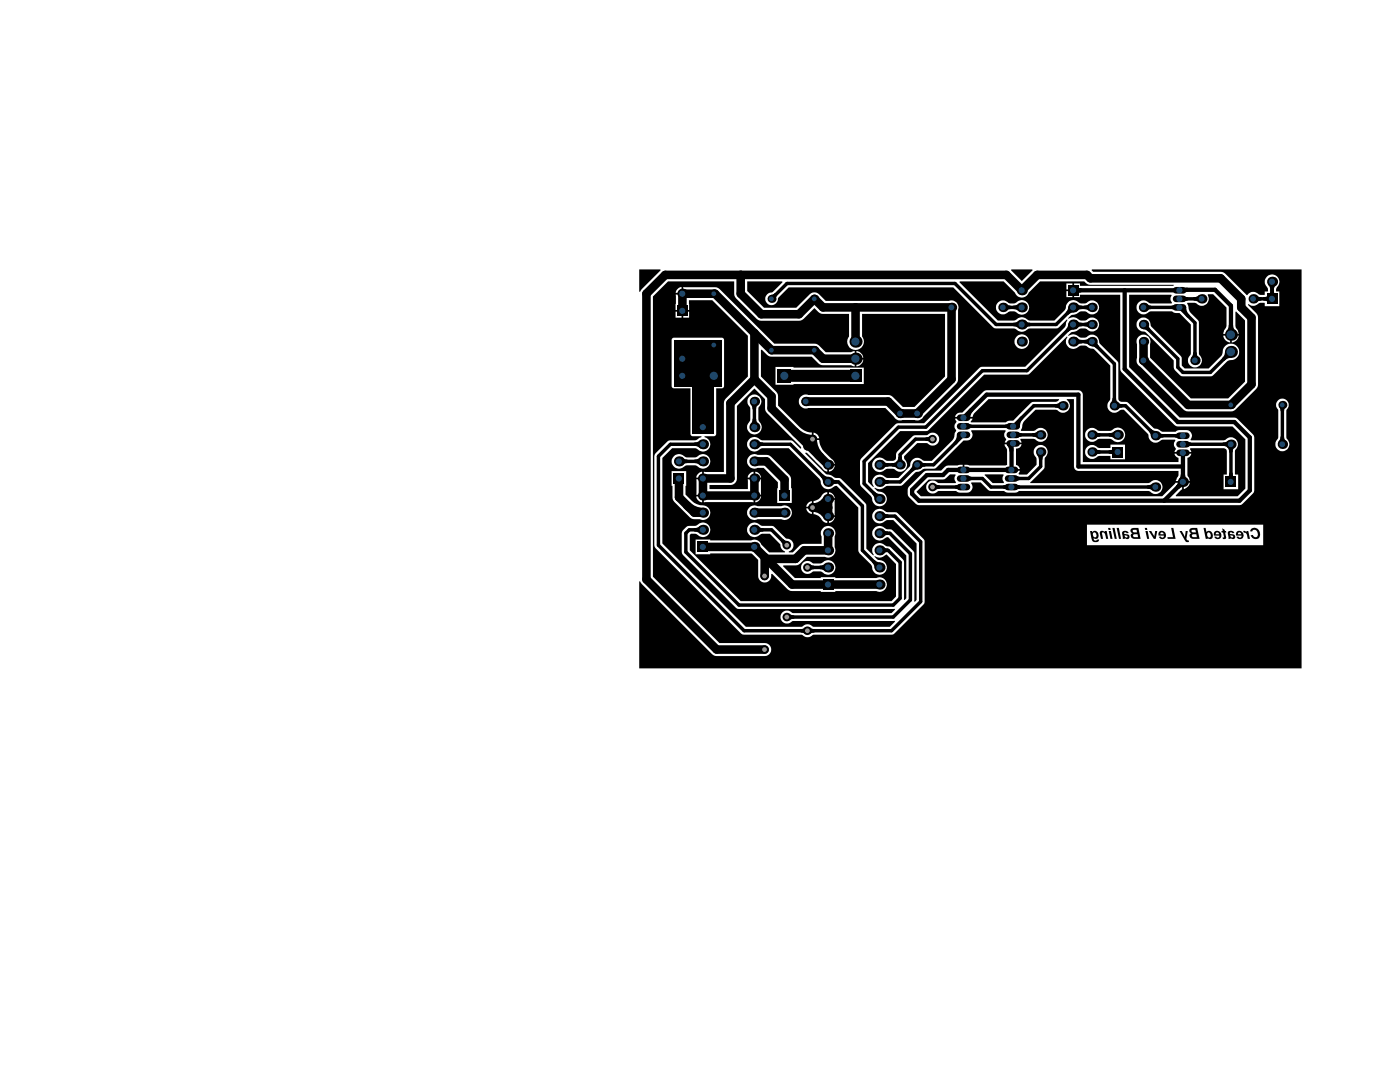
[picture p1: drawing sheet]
<svg xmlns="http://www.w3.org/2000/svg" width="279mm" height="216mm" viewBox="0 0 279 216" stroke-linecap="round" stroke-linejoin="round" font-family="sans-serif">
<g fill="#000">
<path d="M127.4 53.7h4.2l.1 .1-3.8 3.8-.3 .5h-.2zM201.6 53.7h4.2v.1l-2.1 2.2-2.2-2.2zM196.3 94.5h3.7v.3a1.02 1.02 0 0 0 .1 1.2l-.1 .2h-2.1l-1.6-1.5zM219.3 105.8l.5-.1 .4 .3v-.2h.4l.3 1.5h-.4l-.3-1.1a.28 .28 0 0 0-.4-.2 .28 .28 0 0 0-.1 .4l.2 .9h-.4l-.3-1zM221.7 105.1h.5l.4 2.2h-.4zM222.6 105.1h.4l.5 2.2h-.5zM229 105.8h.5l.5 1 .3-1h.4l-.3 1.5h-.4zM233.4 105.1h.5l.4 2.2h-1.6v-.3h1.1zM235.1 105.8h.4l.7 1.2 .1-1.2h.4l-.2 1.5 .2 .3h.2l.1 .3-.5 .1-.2-.2zM243.6 105.2l.5 .3 .1 .3h.2v.3h-.2l.2 .8a.41 .41 0 0 1-.2 .5 .41 .41 0 0 1-.5 0v-.3a.2 .2 0 0 0 .2-.1 .2 .2 0 0 0 0-.3l-.1-.6h-.3l-.1-.3h.3zM247.8 105.8h.4l.3 .3-.1-.3h.4l.3 1.5h-.4l-.2-1-.3-.2h-.2zM249.4 105.4l.7-.3 .5 .2 .5 .6 .1 .7-.3 .6-.6 .2-.4-.1-.6-.7 .4-.1 .1 .2a.54 .54 0 0 0 .8 .2 .54 .54 0 0 0 0-.8v-.1a.53 .53 0 0 0-.4-.5 .53 .53 0 0 0-.6 .4l-.4-.1z"/>
<path d="M130.1 59v55.9l13.3 13.2h9.4a1.3 1.3 0 0 1 .9 1.4 1.3 1.3 0 0 1-1.3 1.2h-9.5l-.7-.2-14.3-14.2-.3-.5h-.2v17.3h132v-79.4h-41.8v.1l.3 .3 25.7 .1 .6 .3 4.3 4.3h.1a1.48 1.48 0 0 1 2.4-.1h1.1v-.6h.6v-.7a1.48 1.48 0 0 1 .1-2.5 1.48 1.48 0 0 1 2.2 1.2l-.2 .7-.5 .8 .1 .5h.6v2.9h-2.9v-.7l-1.1 .1a1.58 1.58 0 0 1-2.2 .2v.1l1.6 1.6 .3 .6v14l-.3 .6-4.4 4.3-.6 .1h-8.6l-.6-.1-9.3-9a1.24 1.24 0 0 1-.3-1.5v-2.9a1.39 1.39 0 0 1 1.3-1.8 1.39 1.39 0 0 1 1.3 1.9v2.7l8.2 8.2h7.4l3.4-3.4v-12.2l-1.8-1.8-.2 .1v2.8l.1 .4 .4 .5 .2 .7h-3.1l.2-.7 .5-.9v-3.6l-2.7-2.7h-1l-.1 .1a1.44 1.44 0 0 1-.4 2 1.44 1.44 0 0 1-2-.3l-1.6-.1-.1 .2 .5 1.5 1.8 2 .1 6.6a1.44 1.44 0 0 1 .2 2.1 1.44 1.44 0 0 1-2.1 0 1.44 1.44 0 0 1 .2-2.1l.1-6-2.3-2.3a1.71 1.71 0 0 1-1.5-.3h-4.3l-.4 .2a1.39 1.39 0 0 1-2 0 1.39 1.39 0 0 1 0-2 1.39 1.39 0 0 1 2 .1l.4 .1h4.2l.1-.1a1.08 1.08 0 0 1-.1-1.5v-.1h-8.4v14.4l10 10.1h11.3l3.3 3.3 .3 .6v10.6l-.3 .6-2 2-.6 .3h-63.9l-.7-.3-1.3-1.3a2 2 0 0 1 0-2.1l3.2-3.1 3.2-.1 1-.9 3.3-.2v1h.3v-1l1 .1 7.5-.1v-3l-.5-1.1h3.4l-.4 .7-.7 .1v3.3l.5 .3 .3 .5h-1.7v.4h1.7l-.3 .5 .1 .2h1.6l1.9-1.9v-1.4a1.43 1.43 0 0 1-.3-2.1 1.43 1.43 0 0 1 2.2 0 1.43 1.43 0 0 1-.3 2.1v2l-2.9 2.8 .1 .2h23.5l.4-.2a1.39 1.39 0 0 1 2 0 1.39 1.39 0 0 1 0 2 1.39 1.39 0 0 1-2 0l-.4-.2h-25.8l-.5 .3h-1.7l-.7-.3h-3l-1.7-1.7h-1.9l.1 .4a1.12 1.12 0 0 1-1 1.6h-1.6l-.5-.3h-3.6a1.32 1.32 0 0 1-2 .2 1.32 1.32 0 0 1 0-2 1.32 1.32 0 0 1 2 .2h3.5l-.1-.4a1.03 1.03 0 0 1 .1-1.2l-.1-.1h-1l-1.1 .9-.3 .1h-2.9l-2.4 2.5 .8 .8h48.2l2.6-2.6h1.3v1.3l-1.2 1.2v.1h12.3l1.5-1.5v-9.8l-2.5-2.6h-11.3l-10.9-10.8-.2-.6v-14.8h-8v.5h-1.2v-2.7h1.2v.4h18.5l.1-.2h-16.6l-.6-.1-.6-.6h-8.8l-2.4 2.5a1.44 1.44 0 0 1-1.4 .8 1.44 1.44 0 0 1-1.2-1l-2.3-2.3h-8.7l-.1 .2 7.7 7.6h3.2l.6-.2a1.64 1.64 0 0 1 2.3 .2h5.2l2-2 .3-.5a1.54 1.54 0 0 1 1-1.5 1.54 1.54 0 0 1 1.7 .6 1.67 1.67 0 0 0 1.5-.1 1.39 1.39 0 0 1 2-.1 1.39 1.39 0 0 1 0 2 1.39 1.39 0 0 1-2 0 1.57 1.57 0 0 0-1.7 0l-.7 .4-.7 .1-.7 .7 .1 .1a1.66 1.66 0 0 1 2.2 .3 1.67 1.67 0 0 0 1.5-.1 1.39 1.39 0 0 1 2-.1 1.39 1.39 0 0 1 0 2 1.39 1.39 0 0 1-2 0 1.57 1.57 0 0 0-1.7 .1l-.7 .3-.7 .1-.7 .7 .1 .1a1.66 1.66 0 0 1 2.2 .3 1.67 1.67 0 0 0 1.5-.1 1.43 1.43 0 0 1 1.6-.3 1.43 1.43 0 0 1 .8 1.5l3.8 3.9v7.2l.2 .5 .4 .1 1.1 .1 .3 .1 5.2 5.1 .6 .1 1 .6h2.6l.5-.3h1.9a1.13 1.13 0 0 1 .6 1.8l.1 .2h6.6l.4-.2a1.41 1.41 0 0 1 2 .1 1.41 1.41 0 0 1-.2 2.1l-.1 4.7 .7 .1v2.9h-2.9v-2.9h.6v-4.6l-.1-.4-.4-.2h-6.7l-.1 .2 .3 .5h-3.4l.3-.5-.3-.5a1.02 1.02 0 0 1 .2-1.3l-.1-.1h-2.5l-.4 .1a1.43 1.43 0 0 1-1.6 .3 1.43 1.43 0 0 1-.8-1.5l-4.9-4.9-.7 .1a1.46 1.46 0 0 1-2.2 .1 1.46 1.46 0 0 1 .2-2.2v-6.8l-3.4-3.3a1.79 1.79 0 0 1-1.4-.6 1.5 1.5 0 0 0-1.5 .2 1.46 1.46 0 0 1-2 0 1.46 1.46 0 0 1-.2-2l-.1-.1-7.7 7.6h-8.8l-11.4 11.2-5.4 .1-6.4 6.3v3.8l1 1 .2-.1-.2-.2a1.51 1.51 0 0 1 .6-2 1.51 1.51 0 0 1 2 .4l2.5 .1 2.2-2.2 .1-.4a1.44 1.44 0 0 1 1-1.4 1.44 1.44 0 0 1 1.6 .5l1.7 .1 4.1-4.1 .4-.7 .1-.7 .3-.6a1.26 1.26 0 0 1 .1-1.8l-.3-.5h3.4l-.3 .5v.2h7l.5-.3h1l3.8-3.7 4.7-.1 .6-.3-.1-.2h-14l-2.8 2.8-.3 .7h-3.5l.1-.3 .4-.4 .9-.1 4.5-4.4 18.6-.1a.94 .94 0 0 1 .9 .9v13.4h19.1v-.8l-.5-.3-.3-.5h3.4l-.3 .5-.5 .3v3.4l.3 .6 .1 .6h-2.7l.5-1v-1h-20a.87 .87 0 0 1-.8-.9v-13.4h-1.4l-.1 .2 .3 .1a1.43 1.43 0 0 1-.2 2.1 1.43 1.43 0 0 1-2-.2l-4.3-.1-2.4 2.5-.5 1.6v.1h2.7a1.44 1.44 0 0 1 2.2-.3 1.44 1.44 0 0 1 0 2.2 1.44 1.44 0 0 1-2.2-.2l-2.8-.1v.2l.2 .5h-3.3l.3-.5a1.27 1.27 0 0 1-.1-1.7l-.1-.2h-6.8l.1 .4a1.12 1.12 0 0 1-1 1.6h-.6l-5.7 5.6-2.2 .1-1 .5-.6 .1-2.9 2.7-3.1 .1a1.74 1.74 0 0 1-2.2 .3l-.1 .1 .7 .7a1.5 1.5 0 0 1 1.8 1.4 1.5 1.5 0 0 1-1.7 1.6 1.5 1.5 0 0 1-1.3-1.8l-2.3-2.5v-5l7-7.1 .6-.2h5.1l11.3-11.2 8.9-.1 7.8-7.8 .6-1.5-.1-.1-1.9 1.8-5.8 .1a1.66 1.66 0 0 1-2.4 .2l-.5-.3h-3.6l-.5-.2-8-8h-32.8l-2.1 2.2a1.29 1.29 0 0 1-1.3 1.4 1.29 1.29 0 0 1-1.3-1.4 1.29 1.29 0 0 1 1.5-1.2l2-2-.1-.2h-7v2l3.4 3.3h6.4l3-2.9a1.32 1.32 0 0 1 1.6 .2l1.3 1.3h24.6a1.36 1.36 0 0 1 1.4 .3 1.36 1.36 0 0 1 .4 1.5l-.1 14.2-.3 .6-6.6 6.5a1.3 1.3 0 0 1-1.7 .6l-2.5 .1a1.45 1.45 0 0 1-1.7-.7l-1.6-1.7h-15.4a1.38 1.38 0 0 1-1.9-1.3 1.38 1.38 0 0 1 1.9-1.3h16.3l.5 .3 2.1 2.1h2.3l6.1-6.1v-12.5h-16.6v4.5a1.66 1.66 0 0 1-.1 2.3 1.66 1.66 0 0 1-2.3 0 1.66 1.66 0 0 1-.2-2.3v-4.5h-5.2a2.18 2.18 0 0 1-1.7-1.1l-2.1 2.1-.6 .3h-8.2l-.6-.3-4.3-4.4-.2-.6v-2.5h-13.2zM212.6 56.5h1.1v1.1h-1.1zM135.1 57.5l.7-.3v1.1h-1.1zM212.6 58h1.1v1.2h-1.1zM134.7 58.7h1.3v-.2h.2v-1.3h6.7l.5 .4 10.9 10.8 8.4 .1 .6 .3 1.3 1.4h5.1l.7-.3v3.1l-.7-.3h-6l-.6-.3-1.3-1.4h-8a2.5 2.5 0 0 1-2-1.4l-.1 .1v5.3l3.2 3.3 .2 .6v1.9l4.4 4.3a3.5 3.5 0 0 0 2.3 1v1.4h.2v.1h1.3a3.5 3.5 0 0 0 1 2.4l1.7 1.6 .4 .8h-1.3v.2h-.2v1.3a1.17 1.17 0 0 1-1-.7l-3.1-3h-.2l-.1 .1 4 4 1.3 .4 .6 .4 1 .1 .3 .2 4.9 5 .1 8.9 1.3 1.3 .2-.1a1.5 1.5 0 0 1 .3-2.1 1.5 1.5 0 0 1 2.1 .4l1 .2 2.6 2.7v7.7l.1 .1 .3-.3v-8.6l-3.6-3.6-.6 .2a1.47 1.47 0 0 1-2.1 0 1.47 1.47 0 0 1 0-2 1.47 1.47 0 0 1 2.1 0l1.5 .4 4.3 4.4v9.8l.1 .1 .4-.4v-11.3l-4.7-4.6h-1.4a1.5 1.5 0 0 1-2.3 .2 1.5 1.5 0 0 1 .3-2.3 2.33 2.33 0 0 1 2.2 .5h1.6l.5 .2 5.4 5.4v12.5l-6.3 6.3h-16a1.53 1.53 0 0 1-2.2 0h-11.8l-17.5-17.5v-18.3l2.8-2.9h5.3l1.2-.6v-.2l-1.9-.1-.2-.2-.1-9.3h-3.3l-.4-.2v-9.4l.2-.4h9.8l.4 .2v9.4l-.3 .4h-1.3v9.1l-.2 .4-2.1 .1 .1 .2a1.46 1.46 0 0 1 .9 2.1 1.46 1.46 0 0 1-2.3 .3l-.5-.2h-4.6l-2 1.9v17l16.7 16.6h11.2a1.53 1.53 0 0 1 2.3 0h15.2l1-1-.1-.2-20.4 .1a1.32 1.32 0 0 1-1.9 .2 1.32 1.32 0 0 1 0-2 1.32 1.32 0 0 1 1.9 .2h19.8l.7-.7-.1-.1h-31.3l-10.9-10.8-.2-.5v-3.8a2.09 2.09 0 0 1 2.7-1.5l.5-.2a1.47 1.47 0 0 1 2.1 0 1.47 1.47 0 0 1 0 2.1 1.47 1.47 0 0 1-2.1-.1l-.5-.2h-.9l-.2 .2v3.1l10.1 10.1h30.1l.9-.9v-6.5l-1.9-1.9-.3 .2a1.52 1.52 0 0 1-2 .1l-.1 .2 .7 .6a1.5 1.5 0 0 1 1.8 1.4 1.5 1.5 0 0 1-1.7 1.6 1.5 1.5 0 0 1-1.3-1.8l-2.7-2.8v-8.8l-4.3-4.3h-.4a1.6 1.6 0 0 1-1.9 .5 1.6 1.6 0 0 1-1-1.6l-6.3-6.4h-5.3l-.5 .2a1.47 1.47 0 0 1-2.1 0 1.47 1.47 0 0 1 0-2.1 1.47 1.47 0 0 1 2.1 .1l.5 .2h6l1.7 1.7 .1-.1v-.3l-6.8-6.8-.4-.5v-2.2l-2.1-2.1-3.5 3.5-.1 14.7a1.31 1.31 0 0 1-1.2 1h-4.2v.8h7.7l-.1-1.9h2.7v3h-1.3v.2h-.2v1.3h-9.9v-1.3h-.2v-.2h-1.3v-3h1.3v-.2h.2v-1.3h4v-14l.4-.6 4.4-4.4v-8.1l-7.1-7.1h-4.7l.1 1.9h-2.7zM198.9 60.2a1.51 1.51 0 0 1 2.2 .2 1.5 1.5 0 0 0 1.5-.2 1.46 1.46 0 0 1 2.1 0 1.46 1.46 0 0 1 0 2.1 1.46 1.46 0 0 1-2.1-.1 1.43 1.43 0 0 0-1.3-.2l-.2 .1a1.43 1.43 0 0 1-2.1 .2 1.43 1.43 0 0 1-.1-2.1zM134.7 62.1h1.1v1.2h-1.1zM136.2 62.1h1.2v1.2h-1.2zM226.9 63.6a1.45 1.45 0 0 1 1.7-.2 1.45 1.45 0 0 1 .8 1.5l5.9 6 .2 .2v1.7l.6 .6h4.8l2.5-2.5 .2-.5a1.66 1.66 0 0 1 2.3-1.8 1.66 1.66 0 0 1 .3 2.9l-1.5 .4-3.1 3-5.8 .1a2.57 2.57 0 0 1-1.9-3.2l-5.7-5.7a1.44 1.44 0 0 1-1.5-.8 1.44 1.44 0 0 1 .2-1.7zM243.8 66.8h1.4v1.4a1.55 1.55 0 0 1-1.4-1.4zM245.5 66.8h1.4a1.55 1.55 0 0 1-1.4 1.4zM202.2 68a1.46 1.46 0 0 1 2.9 0 1.46 1.46 0 0 1-2.9 0zM170.7 69.9a1.55 1.55 0 0 1 1.4 1.4h-1.4zM170.7 71.6h1.4a1.55 1.55 0 0 1-1.4 1.4zM154.6 73.1h3.6v.1h14v3.3h-14v.1h-3.6zM149.4 79a1.42 1.42 0 0 1 2 .1 1.42 1.42 0 0 1-.2 2.1v2.6a1.48 1.48 0 0 1-.3 2.6 1.48 1.48 0 0 1-2-1.7l.6-.9v-2.6a1.48 1.48 0 0 1-.1-2.2zM162.2 86.2h.1a1.33 1.33 0 0 1 1 1.1h-1.1zM254.7 79.8a1.3 1.3 0 0 1 1.9 .1 1.3 1.3 0 0 1-.2 1.8v5.6a1.44 1.44 0 0 1 .3 2.1 1.44 1.44 0 0 1-2.2 0 1.44 1.44 0 0 1 .2-2.1l.1-5.6a1.62 1.62 0 0 1-.1-1.9zM216.7 85.6a1.51 1.51 0 0 1 2.2 .2h2.4l.4-.2a1.47 1.47 0 0 1 2.1 0 1.47 1.47 0 0 1 0 2.1 1.47 1.47 0 0 1-2.1-.1l-.4-.2-2.4 .1a1.43 1.43 0 0 1-2.1 .2 1.43 1.43 0 0 1-.1-2.1zM134.3 90.9a1.63 1.63 0 0 1 2.3 .1l2 .1 .5-.2a1.46 1.46 0 0 1 2 0 1.46 1.46 0 0 1 0 2 1.46 1.46 0 0 1-2 0l-.5-.2h-2a1.49 1.49 0 0 1-2.1 .3 1.49 1.49 0 0 1-.2-2.1zM216.7 89a1.51 1.51 0 0 1 2.2 .2h2.4v-.6h2.9v2.9h-2.9v-.7l-2.4 .1a1.43 1.43 0 0 1-2.1 .2 1.43 1.43 0 0 1-.1-2.1zM174.3 91.6a1.63 1.63 0 0 1 2.3 .1l1.4 .1 .5-.2 .2-1.4 .1-.3 3.4-3.2h2.5a1.4 1.4 0 0 1 1.7-.4 1.4 1.4 0 0 1 .8 1.5 1.44 1.44 0 0 1-2.5 .4h-1.9l-2.6 2.7v.5a1.45 1.45 0 0 1 .2 2.2 1.45 1.45 0 0 1-2.2-.2h-1.6a1.49 1.49 0 0 1-2.1 .3 1.49 1.49 0 0 1-.2-2.1zM149.3 90.9a1.42 1.42 0 0 1 1.7-.3h1.8l.6 .2 4.1 4.1 .2 .6v1.7h.1v3h-2.9l.1-4.2-2.8-2.8h-1.2a1.44 1.44 0 0 1-1.8-.5 1.44 1.44 0 0 1 .1-1.8zM165.2 92.7h1.2v.2a1.29 1.29 0 0 1-1.2 1zM139.2 94.3l.7-.3v1.1h-1.1zM149.4 94.3l.8-.3v1.1h-1.2zM150.5 94a1.31 1.31 0 0 1 1.2 1.1h-1.2zM236 96.2h1.1a1.57 1.57 0 0 1-1.1 1.2zM165.2 98.1h.1a1.32 1.32 0 0 1 1.1 1.1h-1.2zM133.9 93.8h2.9l-.2 4.7a5.9 5.9 0 0 0 2.9 2.1 1.57 1.57 0 0 1 1.8 .7 1.57 1.57 0 0 1-.2 1.8 1.45 1.45 0 0 1-1.6 .3 2.08 2.08 0 0 1-2-.4l-3.1-3-.3-.6-.1-2.6h-.1zM138.8 98.9h1.1v1.1a1.31 1.31 0 0 1-1.1-1.1zM150.5 98.9h1.2v.1a1.29 1.29 0 0 1-1.2 1zM149.3 101.1a1.42 1.42 0 0 1 1.7-.3h4.7a1.45 1.45 0 0 1 2.2 1.3 1.45 1.45 0 0 1-2.2 1.3h-4.7a1.44 1.44 0 0 1-1.8-.5 1.44 1.44 0 0 1 .1-1.8zM161.1 100.2l.7-.4v1.1h-1.1zM160.7 101.3h1.1v1.1h-.2a1.33 1.33 0 0 1-.9-1.1zM162.2 99.8a2.35 2.35 0 0 0 1.8-1.4l.9-.4v1.4h.2v.2h1.3v3h-1.3v.2h-.2v1.4a1.38 1.38 0 0 1-1.2-.9 1.89 1.89 0 0 0-1.5-.9zM165.2 103h1.2v.1a1.18 1.18 0 0 1-1.2 1zM138.6 107.5h3v.1h8.1a1.45 1.45 0 0 1 2 .9l1.6 1.5h3.2v-.2a1.44 1.44 0 0 1-1-1.2v-.2l-2.1-2.1-1.7 .1a1.5 1.5 0 0 1-2.3 .2 1.5 1.5 0 0 1 .2-2.3 2.33 2.33 0 0 1 2.3 .4l2.2 .1 2.5 2.4a1.45 1.45 0 0 1 1.4 2l-.8 .6v.2h.8l1.4-1.3 .5-.4h3.9v-1.4a1.46 1.46 0 0 1 1.3-2.2 1.46 1.46 0 0 1 1.3 2.2v2.1a1.45 1.45 0 0 1-.3 1.6 1.45 1.45 0 0 1-1.7 .3h-3.6l-1.3 1.3-.6 .4h-2.8v.2l2.3 2.3h5.2v-.1h2.9v.1h8.2a1.45 1.45 0 0 1 2.1 1.3 1.45 1.45 0 0 1-2.1 1.3h-8.2v.2h-2.9v-.2h-6.1l-.5-.4-3.1-3h-.2a1.32 1.32 0 0 1-1.1 1.7 1.32 1.32 0 0 1-1.5-1.3v-3.2l-1.2-1.2-8.3-.1v.2h-3zM216.7 104.5h35.1v4.1h-35.1zM160 112.1a1.52 1.52 0 0 1 2.2 .1h1.3l.5-.2a1.46 1.46 0 0 1 2.1 0 1.46 1.46 0 0 1 0 2.1 1.46 1.46 0 0 1-2.1-.1l-.5-.2h-1.3a1.4 1.4 0 0 1-1.7 .4 1.4 1.4 0 0 1-.8-1.5z"/>
<path d="M217.3 105.8l.3 1.8 .3 .3 .6 .1a.49 .49 0 0 0 .5-.6l-.8 .3-.2-.5 .4 .2 .4-.2 .2-.4-.1-.6a.64 .64 0 0 0-.6-.5 .64 .64 0 0 0-.6 .3v-.2zM217.9 106.2a.47 .47 0 0 1 .6 .2 .47 .47 0 0 1-.2 .6l-.4-.2z"/>
<path d="M220.9 105.1l.1 .5h.4l-.1-.5zM221 105.8l.3 1.5h.4l-.3-1.5z"/>
<path d="M223.8 105.9l-.1 .1 .1 1.3h.4v-.1l.4 .2a.52 .52 0 0 0 .5-.6 .52 .52 0 0 0-.7-.4 .23 .23 0 0 1-.3-.2 .23 .23 0 0 1 .2-.3 .23 .23 0 0 1 .2 .3l.5-.1a.8 .8 0 0 0-1.2-.2zM224.1 106.6h.2a.25 .25 0 0 1 .4 .1 .25 .25 0 0 1-.1 .4l-.3-.1z"/>
<path d="M225.4 105.4l-.1 .2a.52 .52 0 0 0 .4 .6 .63 .63 0 0 0-.2 .8 .63 .63 0 0 0 .8 .3h1l-.4-2.2h-1zM225.8 105.6l.7-.1 .1 .5h-.7zM225.9 106.5l.8-.1 .1 .6h-.5a.35 .35 0 0 1-.4-.1 .35 .35 0 0 1 0-.4z"/>
<path d="M228.2 105.1l.1 .5h.4l-.1-.5zM228.3 105.8l.3 1.5h.5l-.4-1.5z"/>
<path d="M231 106l-.1 .7h1.1a.34 .34 0 0 1-.3 .4 .34 .34 0 0 1-.4-.2l-.3 .1a.78 .78 0 0 0 1.3 .1 .78 .78 0 0 0-.3-1.3h-.2a.67 .67 0 0 0-.8 .2zM231.3 106.1a.41 .41 0 0 1 .7 .3h-.7z"/>
<path d="M237.2 105.4l-.1 .2a.52 .52 0 0 0 .4 .6h-.1a.66 .66 0 0 0-.1 .9 .66 .66 0 0 0 .8 .2h1l-.5-2.2h-1zM237.5 105.6l.7-.1 .2 .5h-.4a.33 .33 0 0 1-.4 0 .33 .33 0 0 1-.1-.4zM237.6 106.5l.9-.1 .1 .6h-.9l-.1-.2z"/>
<path d="M239.9 105.1l.4 2.2h.4v-.1l.5 .2 .4-.1 .2-.6-.3-.7-.4-.3-.6 .3-.2-.9zM240.7 106.1a.46 .46 0 0 1 .5 .1 .46 .46 0 0 1 .1 .5 .4 .4 0 0 1-.5 .3 .4 .4 0 0 1-.2-.6z"/>
<path d="M242 106v.7h1a.33 .33 0 0 1-.3 .4 .33 .33 0 0 1-.3-.2l-.4 .1a.79 .79 0 0 0 1.3 0 .79 .79 0 0 0-.4-1.2l-.5-.1zM242.4 106.1a.36 .36 0 0 1 .4 0 .36 .36 0 0 1 .2 .3h-.7z"/>
<path d="M244.8 105.9v1.4h.5v-.1l.4 .2a.52 .52 0 0 0 .5-.6 .52 .52 0 0 0-.7-.4 .23 .23 0 0 1-.3-.1 .23 .23 0 0 1 .1-.3 .23 .23 0 0 1 .3 .1l.4 .1-.2-.4-.3-.1-.5 .1zM245.2 106.6h.2a.25 .25 0 0 1 .4 .2 .25 .25 0 0 1-.2 .3 .25 .25 0 0 1-.3-.2z"/>
<path d="M246.5 105.9l-.1 .8h1.1a.34 .34 0 0 1-.3 .4 .34 .34 0 0 1-.4-.2h-.4l.5 .5 .6-.1 .2-.1 .2-.7-.3-.5a.79 .79 0 0 0-1.1-.1zM246.8 106.1l.3-.1 .3 .4h-.6z"/>
<circle cx="162" cy="101.1" r=".85"/>
</g>
<g fill="none" stroke="#000" stroke-width=".68">
<path d="M153.8 59.5l3.1-3h33.4l8.2 8.1h12l3.4-3.4h3.8M154.6 58.7l-.4 .8M154.6 58.7l-.8 .3M235.1 59.5h4.4M236 59.3l.6 .2-.6 .3M239.1 59.1l-.5 .3-.5 .1 .5 .1 .5 .3M250.2 59.1l.5 .3 .5 .1-.5 .1-.5 .3M253.1 56.6l.3 .5 .2 .6 .1-.6 .3-.5M253.6 56.1v3.4h-3.8M254 59.1l-.3-.6-.1-.6a1.6 1.6 0 0 1-1.7 1.6l.7 .1 .5 .4M135.5 74.4l.4-.5 .1-.6a1.6 1.6 0 0 0 1.6 1.6l-.6 .1-.5 .3M135.5 71.9l.4 .5 .1 .6 .1-.6 .4-.5"/>
<path d="M142 69.1l.3 .7 .3-.7M142.3 68.7v6.2h-6.3v-3.5M143 74.1l-.4-.6-.3-1.1a2.42 2.42 0 0 1-2.4 2.5l.7 .1 1 .6M150.4 80v5.1M199.9 61.2h3.8M200.3 60.8l.5 .3 .5 .1-.5 .1-.5 .3M203.2 64.2l-.5 .3-.6 .1 .6 .2 .5 .3M203.2 60.8l-.5 .3-.6 .1 .6 .1 .5 .4M204.1 64.2l.6 .3 .6 .1-.6 .2-.6 .3M213.2 64.6l-.1 .6-.3 .6 .5-.4 .6-.1M213.2 61.2l-.1 .6-.3 .6M213.9 61.9l-.6 .1-.5 .4"/>
<path d="M213.9 68h3.8l4.4 4.5v8.3h2.2l6 6h5.5M214.4 64.2l.5 .3 .6 .1-.6 .2-.5 .3M214.4 60.8l.5 .3 .6 .1-.6 .1-.5 .4M214.4 67.6l.5 .3 .6 .1-.6 .2-.5 .3M217.2 64.2l-.4 .3-.6 .1 .6 .1 .4 .4M217.2 60.8l-.4 .3-.6 .1 .6 .1 .4 .3M217.2 67.6l-.4 .3-.6 .1 .6 .1 .4 .4M217.7 64.6h-3.8l-9.2 9.2h-8.9l-11.3 11.3h-5.4l-6.9 6.8v4.4l3.1 3.1M218.3 68l.4 1.1-.5-.3-.5-.1M222.1 79.4l-.1 .5-.3 .5M222.1 79.4a1.43 1.43 0 0 0 1.5 1.4l-.6 .1-.5 .3M227.9 65.2l.6 .2 .4 .3"/>
<path d="M227.9 61.2h7.2l3.1 3.1v7.5M227.9 64.6l6.9 6.8v1.8l1 1h5.5l4.1-4.1M228.3 60.8l.5 .3 .6 .1-.6 .1-.5 .3M228.5 64.6l.2 .6 .3 .4M234.2 61l-.6 .2 .6 .3M236.1 61.2l.3 1.1 .4 .6M238.1 70.4l-.1 .5-.3 .5M238.2 70.4l.1 .5 .3 .5M244.5 70.1a2.04 2.04 0 0 1-.6 1.4M245.4 70.9a2.05 2.05 0 0 0-1.5 .6M135.3 91.9h4.8M135.8 91.4l.5 .4 .6 .1-.6 .1-.5 .4"/>
<path d="M139.6 91.4l-.5 .4-.6 .1 .6 .1 .5 .4M139.6 88l-.5 .4-.6 .1 .6 .1 .5 .4M140.1 88.5h-6.5l-2.4 2.4v17.7l17.1 17h29.4l5.8-5.8v-11.9l-5.1-5.1h-3.1M149.9 84.6l.3-.5 .2-.6 .1 .6 .3 .5M149.9 80.4l.3 .4 .1 .6M150.4 88.5h7.1l7.6 7.5h2l4.8 4.8v8.8l3.4 3.4M150.8 80.4l-.3 .4-.1 .6M150.8 88l.6 .4 .6 .1-.6 .1-.6 .4M163.9 94.8l.4 .6 .1 .6M163.9 94.8l.5 .4 .7 .1M165.5 95.5l.6 .4 .6 .1-.6 .1-.6 .3M174.2 98.3l.3 .5 .1 .6"/>
<path d="M174.2 98.2l.5 .4 .6 .1M175.8 95.5l.5 .4 .6 .1-.6 .1-.5 .3M175.8 92.1l.5 .4 .6 .1-.6 .1-.5 .3M179.8 92.2l-.4-1.1a1.43 1.43 0 0 1-1.5 1.5l.6 .1 .5 .3M182.2 92.6l-.1 .5-.3 .5M182.8 93.2l-.5 .1-.5 .3M183.2 92.2l.5 .3 .6 .1-.6 .1-.5 .3M185.5 87.1l-.8 .4 .8 .3M185.9 87.5h-3.4l-3.1 3v2.1h-4.1M185.9 97h6.2M186.3 96.6l.8 .4-.8 .4M191.1 86.6l-.3 1.1-.4 .6"/>
<path d="M191.1 96.8l-.5 .2 .5 .2M192.1 95.3h3.7l1.7 1.7h32.8M192.1 86.6l-6 6h-3.3l-3.4 3.4h-4.1M193 84.7l.5 .2-.5 .2M193 95.1l.5 .2-.5 .2M200.7 96.8l-.5 .2 .5 .2M201 84.7l-.5 .2 .5 .2M202 86.6h5.4M202.5 96.8l.6 .2-.6 .2M202.5 95.1l.6 .2-.6 .2M202.9 86.4l.5 .2-.5 .2M203.7 83.2l-.6 1-.1 .7"/>
<path d="M207 90.4l.3 .5 .1 .5M207 86.2l-.5 .3-.5 .1 .5 .1 .5 .3M207.4 90v2.9l-2.4 2.4h-3.4M207.8 90.4l-.3 .5-.1 .5M211.4 80.4l-.5 .3-.5 .1 .5 .1 .5 .3M211.9 80.8h-5.8l-4.1 4.1h-9.9M217.7 86.6h5.1M217.7 90h5.1M218.1 89.6l.5 .3 .5 .1-.5 .1-.5 .3M218.1 86.2l.5 .3 .5 .1-.5 .1-.5 .3M222.3 89.5l-.5 .4-.6 .1 .6 .1 .5 .4M222.3 86.1l-.5 .4-.6 .1 .6 .1 .5 .4"/>
<path d="M229.3 85.8l.3 .4 .1 .6M229.3 85.7l.5 .4 .5 .1M229.9 96.6l-.5 .3-.5 .1 .5 .1 .5 .3M230.7 86.4l.5 .3 .6 .1-.6 .1-.5 .3M234.9 86.6l-.6 .2 .6 .2M235.8 88.5h9.6v7.5M236.7 88.3l.6 .2-.6 .2M244.9 88.1l-.5 .3-.5 .1a1.43 1.43 0 0 1 1.4 1.4M245.4 94.3l-.2 .7-.3 .5M245.4 94.4l.1 .6 .3 .5M245.8 88.9l-.3 .5-.1 .5M255.3 81l.3 .8 .3-.8"/>
<path d="M255.6 87.1l-.1 .5-.4 .5M255.6 87.1l.1 .5 .3 .5M255.6 80.6v7.9M139.6 105.1l-.5 .3-.6 .1 .6 .1 .5 .4M140.1 105.5h-2.7l-.7 .7v3.8l10.6 10.5h30.7l1.4-1.3v-7.2l-2.4-2.4h-1.7M150.4 105.5h3.4l3.1 3.1M150.8 105.1l.6 .3 .6 .1-.6 .1-.6 .4M156.9 108.1l-.9-.4 .3 .9M161 113h4.1M161.3 112.7l.9 .3-.9 .4M164.6 112.5l-.5 .4-.6 .1 .6 .1 .5 .4M175.3 112.3l-.6-.1-.5-.3 .3 .5 .1 .6"/>
<path d="M175.3 106.2h2.1l4.1 4.1v9.2l-3.5 3.4h-21.1M175.8 109.1l.5 .4 .6 .1-.6 .1-.5 .4M175.8 102.3l.5 .4 .6 .1-.6 .1-.5 .4M175.8 105.7l.5 .4 .6 .1-.6 .1-.5 .4M157.2 122.5l.9 .4-.9 .4M160.6 125.3l-.9 .3 .9 .4M161.3 125.3l.9 .3-.9 .4"/>
</g>
<path d="M213.9 57.8h21.2M214.3 57.4l.5 .3 .5 .1-.5 .1-.5 .3M224.2 57.8v15.7l10.6 10.6h11.2l3.1 3v10.6l-2 2h-63.9l-1.4-1.3v-.9l2.9-2.9h3.3l1-1h12.6v-4.9l.4-.4M235.2 57.7h7l3.2 3.2v5.8M236.6 57.7l-.7 .3M244.8 66.1l.4-.6 .2-.7 .1 .7 .4 .6M192.1 83.2l4.6-4.6h18.2v14.3h20.9M193.6 81.6l-.4 .6-.2 1M201.1 88.5l.4 .6 .1 .6M235.2 96l-.1 .5-.3 .5 .5-.3 .5-.1M235.4 95.6l.3-.5 .1-.5 .1 .5 .3 .5M235.8 90.2v5.8l-3.8 3.7" fill="none" stroke="#000" stroke-width=".85"/>
<g fill="none" stroke="#000" stroke-width="1.7">
<path d="M147.6 54.8v3.7l4.1 4.1h7.6l3-3.1 1.7 1.7h25.7v14.3l-6.9 6.9h-3.4l-2.4-2.4h-16.4M136 61.9v-3.4h6.5l11.3 11.2h8.5l1.7 1.7h6.5M150.4 75.5l-4.8 4.8v15h-5.5v3.4h10.3v-3.4M150.4 75.5l3.4 3.4v2.4l11.3 11.3M150.4 66.3v9.2M170.5 61.2v6.8M227.9 68v3.8l8.9 8.8h8.6l4.1-4v-13.3l-2.1-2.1v-1.7l-4.1-4.1h-26l-.6-.6h-10l-3 3-3.1-3h-68l-3.8 3.7v56.9l14.1 14h9.5M135.3 95.3v3.7l3.1 3.1h1.7M150.4 91.9h2.4l3.6 3.6v3.2M158.5 86a5 5 0 0 0 3.5 1.5M162 87.5a4.9 4.9 0 0 0 1.4 3.5M162 87.5l-1 1"/>
<path d="M162 87.4a1.53 1.53 0 0 0-1 1.5M164.9 99.3a3.3 3.3 0 0 1-2.9 1.8M165.1 99.4v3.4M136.9 100.7a4.5 4.5 0 0 0 3.2 1.3M140.1 108.9h10.3l7.5 7.5h17.4M150.4 102.1h6M152.4 111v3.7M162 101.1a3.3 3.3 0 0 1 2.9 1.8M162 101.1h3.1M165.1 106.2v3.4h-4.8l-1.7 1.7h-5.8"/>
</g>
<path d="M156.4 74.9h14.1" fill="none" stroke="#000" stroke-width="2.4"/>
<g fill="#000">
<path d="M134.3 67.7h9.6v9.2h-9.6z" fill-rule="evenodd"/>
<path d="M138.1 76.9h4.2v9.5h-4.2z" fill-rule="evenodd"/>
</g>
<circle cx="162" cy="101.1" r=".48" fill="#a6968d"/>
<circle cx="162" cy="87.5" r=".85" fill="#000"/>
<circle cx="162" cy="87.5" r=".48" fill="#a6968d"/>
<circle cx="152.4" cy="114.7" r=".85" fill="#000"/>
<circle cx="152.4" cy="114.7" r=".48" fill="#a6968d"/>
<circle cx="152.4" cy="129.4" r=".85" fill="#000"/>
<circle cx="152.4" cy="129.4" r=".48" fill="#a6968d"/>
<circle cx="160.9" cy="113" r=".85" fill="#000"/>
<circle cx="160.9" cy="113" r=".48" fill="#a6968d"/>
<circle cx="156.8" cy="122.9" r=".85" fill="#000"/>
<circle cx="156.8" cy="122.9" r=".48" fill="#a6968d"/>
<circle cx="160.9" cy="125.6" r=".85" fill="#000"/>
<circle cx="160.9" cy="125.6" r=".48" fill="#a6968d"/>
<circle cx="156.8" cy="108.6" r=".85" fill="#000"/>
<circle cx="156.8" cy="108.6" r=".48" fill="#a6968d"/>
<circle cx="185.9" cy="97" r=".85" fill="#000"/>
<circle cx="185.9" cy="97" r=".48" fill="#a6968d"/>
<circle cx="185.9" cy="87.5" r=".85" fill="#000"/>
<circle cx="185.9" cy="87.5" r=".48" fill="#a6968d"/>
<circle cx="235.8" cy="96" r="1.01" fill="#000"/>
<circle cx="235.8" cy="96" r=".61" fill="#1f4769"/>
<circle cx="230.3" cy="97" r=".94" fill="#000"/>
<circle cx="230.3" cy="97" r=".58" fill="#1f4769"/>
<circle cx="230.3" cy="86.8" r=".94" fill="#000"/>
<circle cx="230.3" cy="86.8" r=".58" fill="#1f4769"/>
<circle cx="213.9" cy="61.2" r="1.01" fill="#000"/>
<circle cx="213.9" cy="61.2" r=".61" fill="#1f4769"/>
<circle cx="213.9" cy="64.6" r="1.01" fill="#000"/>
<circle cx="213.9" cy="64.6" r=".61" fill="#1f4769"/>
<circle cx="162.3" cy="59.5" r=".8" fill="#000"/>
<circle cx="162.3" cy="59.5" r=".48" fill="#1f4769"/>
<path d="M155.4 97.7h2v2h-2z" fill-rule="evenodd" fill="#000"/>
<circle cx="156.3" cy="98.7" r=".61" fill="#1f4769"/>
<circle cx="153.8" cy="59.5" r=".8" fill="#000"/>
<circle cx="153.8" cy="59.5" r=".48" fill="#1f4769"/>
<path d="M139.1 107.9h2v2.1h-2z" fill-rule="evenodd" fill="#000"/>
<circle cx="140.1" cy="108.9" r=".61" fill="#1f4769"/>
<circle cx="140.1" cy="105.5" r="1.01" fill="#000"/>
<circle cx="140.1" cy="105.5" r=".61" fill="#1f4769"/>
<circle cx="140.1" cy="98.7" r="1.01" fill="#000"/>
<circle cx="140.1" cy="98.7" r=".61" fill="#1f4769"/>
<circle cx="140.1" cy="95.3" r="1.01" fill="#000"/>
<circle cx="140.1" cy="95.3" r=".61" fill="#1f4769"/>
<circle cx="140.1" cy="88.5" r="1.01" fill="#000"/>
<circle cx="140.1" cy="88.5" r=".61" fill="#1f4769"/>
<circle cx="140.1" cy="85.1" r="1.01" fill="#000"/>
<circle cx="140.1" cy="85.1" r=".61" fill="#1f4769"/>
<circle cx="222.1" cy="80.8" r=".94" fill="#000"/>
<circle cx="222.1" cy="80.8" r=".58" fill="#1f4769"/>
<path d="M212.9 56.8h2v2h-2z" fill-rule="evenodd" fill="#000"/>
<circle cx="213.9" cy="57.8" r=".61" fill="#1f4769"/>
<circle cx="213.9" cy="68" r="1.01" fill="#000"/>
<circle cx="213.9" cy="68" r=".61" fill="#1f4769"/>
<circle cx="162.3" cy="69.7" r=".8" fill="#000"/>
<circle cx="162.3" cy="69.7" r=".48" fill="#1f4769"/>
<circle cx="156.4" cy="102.1" r="1.01" fill="#000"/>
<circle cx="156.3" cy="102.1" r=".61" fill="#1f4769"/>
<circle cx="153.8" cy="69.7" r=".8" fill="#000"/>
<circle cx="153.8" cy="69.7" r=".48" fill="#1f4769"/>
<circle cx="140.1" cy="102.1" r="1.01" fill="#000"/>
<circle cx="140.1" cy="102.1" r=".61" fill="#1f4769"/>
<circle cx="140.1" cy="91.9" r="1.01" fill="#000"/>
<circle cx="140.1" cy="91.9" r=".61" fill="#1f4769"/>
<path d="M235.1 88.5h1.4" fill="none" stroke="#000" stroke-width="1.3"/>
<circle cx="235.8" cy="88.5" r=".61" fill="#1f4769"/>
<circle cx="238.2" cy="71.8" r=".94" fill="#000"/>
<circle cx="238.1" cy="71.8" r=".58" fill="#1f4769"/>
<path d="M234.4 61.2h1.4" fill="none" stroke="#000" stroke-width="1.3"/>
<circle cx="235.1" cy="61.2" r=".61" fill="#1f4769"/>
<path d="M234.4 57.8h1.4" fill="none" stroke="#000" stroke-width="1.3"/>
<circle cx="235.1" cy="57.8" r=".61" fill="#1f4769"/>
<circle cx="227.9" cy="71.8" r=".94" fill="#000"/>
<circle cx="227.9" cy="71.8" r=".58" fill="#1f4769"/>
<path d="M200.9 93.6h1.4" fill="none" stroke="#000" stroke-width="1.3"/>
<circle cx="201.6" cy="93.6" r=".61" fill="#1f4769"/>
<path d="M201.3 88.3h1.3" fill="none" stroke="#000" stroke-width="1.3"/>
<circle cx="201.9" cy="88.3" r=".61" fill="#1f4769"/>
<path d="M201.3 84.9h1.3" fill="none" stroke="#000" stroke-width="1.3"/>
<circle cx="201.9" cy="84.9" r=".61" fill="#1f4769"/>
<path d="M191.4 93.6h1.3" fill="none" stroke="#000" stroke-width="1.3"/>
<circle cx="192" cy="93.6" r=".61" fill="#1f4769"/>
<path d="M191.4 84.9h1.3" fill="none" stroke="#000" stroke-width="1.3"/>
<circle cx="192" cy="84.9" r=".61" fill="#1f4769"/>
<path d="M191.4 83.2h1.3" fill="none" stroke="#000" stroke-width="1.3"/>
<circle cx="192" cy="83.2" r=".61" fill="#1f4769"/>
<circle cx="160.6" cy="80" r=".94" fill="#000"/>
<circle cx="160.6" cy="80" r=".58" fill="#1f4769"/>
<circle cx="150.4" cy="80" r=".94" fill="#000"/>
<circle cx="150.3" cy="80" r=".58" fill="#1f4769"/>
<circle cx="255.6" cy="88.5" r=".94" fill="#000"/>
<circle cx="255.6" cy="88.5" r=".58" fill="#1f4769"/>
<path d="M252.5 58.5h2.1v2h-2.1z" fill-rule="evenodd" fill="#000"/>
<circle cx="253.5" cy="59.5" r=".61" fill="#1f4769"/>
<circle cx="253.6" cy="56.1" r="1.01" fill="#000"/>
<circle cx="253.5" cy="56.1" r=".61" fill="#1f4769"/>
<path d="M244.3 95h2v2h-2z" fill-rule="evenodd" fill="#000"/>
<circle cx="245.3" cy="96" r=".6" fill="#1f4769"/>
<circle cx="245.4" cy="88.5" r=".94" fill="#000"/>
<circle cx="245.3" cy="88.5" r=".58" fill="#1f4769"/>
<circle cx="245.4" cy="66.7" r="1.2" fill="#000"/>
<circle cx="245.3" cy="66.7" r=".85" fill="#1f4769"/>
<circle cx="249.8" cy="59.5" r=".94" fill="#000"/>
<circle cx="249.8" cy="59.5" r=".58" fill="#1f4769"/>
<path d="M235.1 86.8h1.4" fill="none" stroke="#000" stroke-width="1.3"/>
<circle cx="235.8" cy="86.8" r=".61" fill="#1f4769"/>
<path d="M234.4 59.5h1.4" fill="none" stroke="#000" stroke-width="1.3"/>
<circle cx="235.1" cy="59.5" r=".61" fill="#1f4769"/>
<circle cx="239.5" cy="59.5" r=".94" fill="#000"/>
<circle cx="239.5" cy="59.5" r=".58" fill="#1f4769"/>
<circle cx="222.8" cy="86.6" r="1.01" fill="#000"/>
<circle cx="222.8" cy="86.6" r=".61" fill="#1f4769"/>
<circle cx="227.9" cy="61.2" r=".94" fill="#000"/>
<circle cx="227.9" cy="61.2" r=".58" fill="#1f4769"/>
<circle cx="227.9" cy="64.6" r=".94" fill="#000"/>
<circle cx="227.9" cy="64.6" r=".58" fill="#1f4769"/>
<circle cx="217.7" cy="86.6" r=".94" fill="#000"/>
<circle cx="217.6" cy="86.6" r=".58" fill="#1f4769"/>
<circle cx="217.7" cy="61.2" r=".94" fill="#000"/>
<circle cx="217.6" cy="61.2" r=".58" fill="#1f4769"/>
<circle cx="217.7" cy="64.6" r=".94" fill="#000"/>
<circle cx="217.6" cy="64.6" r=".58" fill="#1f4769"/>
<path d="M200.9 95.3h1.4" fill="none" stroke="#000" stroke-width="1.3"/>
<circle cx="201.6" cy="95.3" r=".61" fill="#1f4769"/>
<path d="M200.9 97h1.4" fill="none" stroke="#000" stroke-width="1.3"/>
<circle cx="201.6" cy="97" r=".61" fill="#1f4769"/>
<path d="M201.3 86.6h1.3" fill="none" stroke="#000" stroke-width="1.3"/>
<circle cx="201.9" cy="86.6" r=".61" fill="#1f4769"/>
<circle cx="203.7" cy="61.2" r="1.01" fill="#000"/>
<circle cx="203.6" cy="61.2" r=".61" fill="#1f4769"/>
<circle cx="203.7" cy="64.6" r="1.01" fill="#000"/>
<circle cx="203.6" cy="64.6" r=".61" fill="#1f4769"/>
<circle cx="199.9" cy="61.2" r=".94" fill="#000"/>
<circle cx="199.9" cy="61.2" r=".58" fill="#1f4769"/>
<path d="M191.4 95.3h1.3" fill="none" stroke="#000" stroke-width="1.3"/>
<circle cx="192" cy="95.3" r=".61" fill="#1f4769"/>
<path d="M191.4 97h1.3" fill="none" stroke="#000" stroke-width="1.3"/>
<circle cx="192" cy="97" r=".61" fill="#1f4769"/>
<path d="M191.4 86.6h1.3" fill="none" stroke="#000" stroke-width="1.3"/>
<circle cx="192" cy="86.6" r=".61" fill="#1f4769"/>
<circle cx="189.7" cy="61.2" r=".94" fill="#000"/>
<circle cx="189.6" cy="61.2" r=".58" fill="#1f4769"/>
<circle cx="179.4" cy="92.6" r=".94" fill="#000"/>
<circle cx="179.4" cy="92.6" r=".58" fill="#1f4769"/>
<circle cx="182.8" cy="92.6" r=".94" fill="#000"/>
<circle cx="182.8" cy="92.6" r=".58" fill="#1f4769"/>
<circle cx="179.4" cy="82.4" r=".94" fill="#000"/>
<circle cx="179.4" cy="82.4" r=".58" fill="#1f4769"/>
<circle cx="182.8" cy="82.4" r=".94" fill="#000"/>
<circle cx="182.8" cy="82.4" r=".58" fill="#1f4769"/>
<circle cx="170.5" cy="71.4" r="1.21" fill="#000"/>
<circle cx="170.5" cy="71.4" r=".82" fill="#1f4769"/>
<path d="M169.3 73.7h2.4v2.4h-2.4z" fill-rule="evenodd" fill="#000"/>
<circle cx="170.5" cy="74.9" r=".82" fill="#1f4769"/>
<path d="M155 73.5h2.7v2.7h-2.7z" fill-rule="evenodd" fill="#000"/>
<circle cx="156.3" cy="74.9" r=".81" fill="#1f4769"/>
<circle cx="150.4" cy="108.9" r="1.01" fill="#000"/>
<circle cx="150.3" cy="108.9" r=".61" fill="#1f4769"/>
<circle cx="150.4" cy="105.5" r="1.01" fill="#000"/>
<circle cx="150.3" cy="105.5" r=".61" fill="#1f4769"/>
<circle cx="150.4" cy="98.7" r="1.01" fill="#000"/>
<circle cx="150.3" cy="98.7" r=".61" fill="#1f4769"/>
<circle cx="150.4" cy="95.3" r="1.01" fill="#000"/>
<circle cx="150.3" cy="95.3" r=".61" fill="#1f4769"/>
<circle cx="150.4" cy="88.5" r="1.01" fill="#000"/>
<circle cx="150.3" cy="88.5" r=".61" fill="#1f4769"/>
<circle cx="150.4" cy="85.1" r="1.01" fill="#000"/>
<circle cx="150.3" cy="85.1" r=".61" fill="#1f4769"/>
<path d="M134.3 94.3h2.1v2h-2.1z" fill-rule="evenodd" fill="#000"/>
<circle cx="135.3" cy="95.3" r=".61" fill="#1f4769"/>
<circle cx="136" cy="71.4" r="1.01" fill="#000"/>
<circle cx="136" cy="71.4" r=".61" fill="#1f4769"/>
<path d="M135 73.9h2v2h-2z" fill-rule="evenodd" fill="#000"/>
<circle cx="136" cy="74.9" r=".61" fill="#1f4769"/>
<path d="M135 60.9h2v2h-2z" fill-rule="evenodd" fill="#000"/>
<circle cx="136" cy="61.9" r=".61" fill="#1f4769"/>
<circle cx="255.6" cy="80.6" r=".8" fill="#000"/>
<circle cx="255.6" cy="80.6" r=".48" fill="#1f4769"/>
<circle cx="245.4" cy="80.6" r=".8" fill="#000"/>
<circle cx="245.3" cy="80.6" r=".48" fill="#1f4769"/>
<circle cx="245.4" cy="70.1" r="1.2" fill="#000"/>
<circle cx="245.3" cy="70.1" r=".85" fill="#1f4769"/>
<path d="M235.1 90.2h1.4" fill="none" stroke="#000" stroke-width="1.3"/>
<circle cx="235.8" cy="90.2" r=".61" fill="#1f4769"/>
<path d="M221.8 89h2v2h-2z" fill-rule="evenodd" fill="#000"/>
<circle cx="222.8" cy="90" r=".61" fill="#1f4769"/>
<circle cx="227.9" cy="68" r=".94" fill="#000"/>
<circle cx="227.9" cy="68" r=".58" fill="#1f4769"/>
<circle cx="217.7" cy="90" r=".94" fill="#000"/>
<circle cx="217.6" cy="90" r=".58" fill="#1f4769"/>
<circle cx="211.9" cy="80.8" r=".94" fill="#000"/>
<circle cx="211.8" cy="80.8" r=".58" fill="#1f4769"/>
<circle cx="217.7" cy="68" r=".94" fill="#000"/>
<circle cx="217.6" cy="68" r=".58" fill="#1f4769"/>
<circle cx="203.7" cy="57.8" r="1.01" fill="#000"/>
<circle cx="203.6" cy="57.8" r=".61" fill="#1f4769"/>
<circle cx="203.7" cy="68" r="1.01" fill="#000"/>
<circle cx="203.6" cy="68" r=".61" fill="#1f4769"/>
<circle cx="170.5" cy="68" r="1.21" fill="#000"/>
<circle cx="170.5" cy="68" r=".82" fill="#1f4769"/>
<circle cx="150.4" cy="102.1" r="1.01" fill="#000"/>
<circle cx="150.3" cy="102.1" r=".61" fill="#1f4769"/>
<circle cx="150.4" cy="91.9" r="1.01" fill="#000"/>
<circle cx="150.3" cy="91.9" r=".61" fill="#1f4769"/>
<circle cx="135.3" cy="91.9" r="1.01" fill="#000"/>
<circle cx="135.3" cy="91.9" r=".61" fill="#1f4769"/>
<circle cx="136" cy="58.5" r="1.01" fill="#000"/>
<circle cx="136" cy="58.5" r=".61" fill="#1f4769"/>
<circle cx="142.3" cy="68.7" r=".8" fill="#000"/>
<circle cx="142.3" cy="68.7" r=".48" fill="#1f4769"/>
<circle cx="142.3" cy="58.5" r=".8" fill="#000"/>
<circle cx="142.3" cy="58.5" r=".48" fill="#1f4769"/>
<circle cx="207.4" cy="86.6" r=".94" fill="#000"/>
<circle cx="207.4" cy="86.6" r=".58" fill="#1f4769"/>
<path d="M164 115.4h2.1v2h-2.1z" fill-rule="evenodd" fill="#000"/>
<circle cx="165" cy="116.4" r=".61" fill="#1f4769"/>
<circle cx="175.3" cy="116.4" r="1.01" fill="#000"/>
<circle cx="175.3" cy="116.4" r=".61" fill="#1f4769"/>
<circle cx="165.1" cy="109.6" r="1.01" fill="#000"/>
<circle cx="165" cy="109.6" r=".61" fill="#1f4769"/>
<circle cx="165.1" cy="106.2" r="1.01" fill="#000"/>
<circle cx="165" cy="106.2" r=".61" fill="#1f4769"/>
<circle cx="175.3" cy="109.6" r="1.01" fill="#000"/>
<circle cx="175.3" cy="109.6" r=".61" fill="#1f4769"/>
<circle cx="175.3" cy="106.2" r="1.01" fill="#000"/>
<circle cx="175.3" cy="106.2" r=".61" fill="#1f4769"/>
<circle cx="165.1" cy="99.4" r="1.01" fill="#000"/>
<circle cx="165" cy="99.4" r=".61" fill="#1f4769"/>
<circle cx="165.1" cy="96" r="1.01" fill="#000"/>
<circle cx="165" cy="96" r=".61" fill="#1f4769"/>
<circle cx="165.1" cy="92.6" r="1.01" fill="#000"/>
<circle cx="165" cy="92.6" r=".61" fill="#1f4769"/>
<circle cx="175.3" cy="99.4" r="1.01" fill="#000"/>
<circle cx="175.3" cy="99.4" r=".61" fill="#1f4769"/>
<circle cx="175.3" cy="96" r="1.01" fill="#000"/>
<circle cx="175.3" cy="96" r=".61" fill="#1f4769"/>
<circle cx="175.3" cy="92.6" r="1.01" fill="#000"/>
<circle cx="175.3" cy="92.6" r=".61" fill="#1f4769"/>
<circle cx="142.3" cy="74.9" r="1.35" fill="#000"/>
<circle cx="142.3" cy="74.9" r=".82" fill="#1f4769"/>
<circle cx="207.4" cy="90" r=".94" fill="#000"/>
<circle cx="207.4" cy="90" r=".58" fill="#1f4769"/>
<circle cx="165.1" cy="113" r="1.01" fill="#000"/>
<circle cx="165" cy="113" r=".61" fill="#1f4769"/>
<circle cx="165.1" cy="102.8" r="1.01" fill="#000"/>
<circle cx="165" cy="102.8" r=".61" fill="#1f4769"/>
<circle cx="175.3" cy="113" r="1.01" fill="#000"/>
<circle cx="175.3" cy="113" r=".61" fill="#1f4769"/>
<circle cx="175.3" cy="102.8" r="1.01" fill="#000"/>
<circle cx="175.3" cy="102.8" r=".61" fill="#1f4769"/>
</svg>
